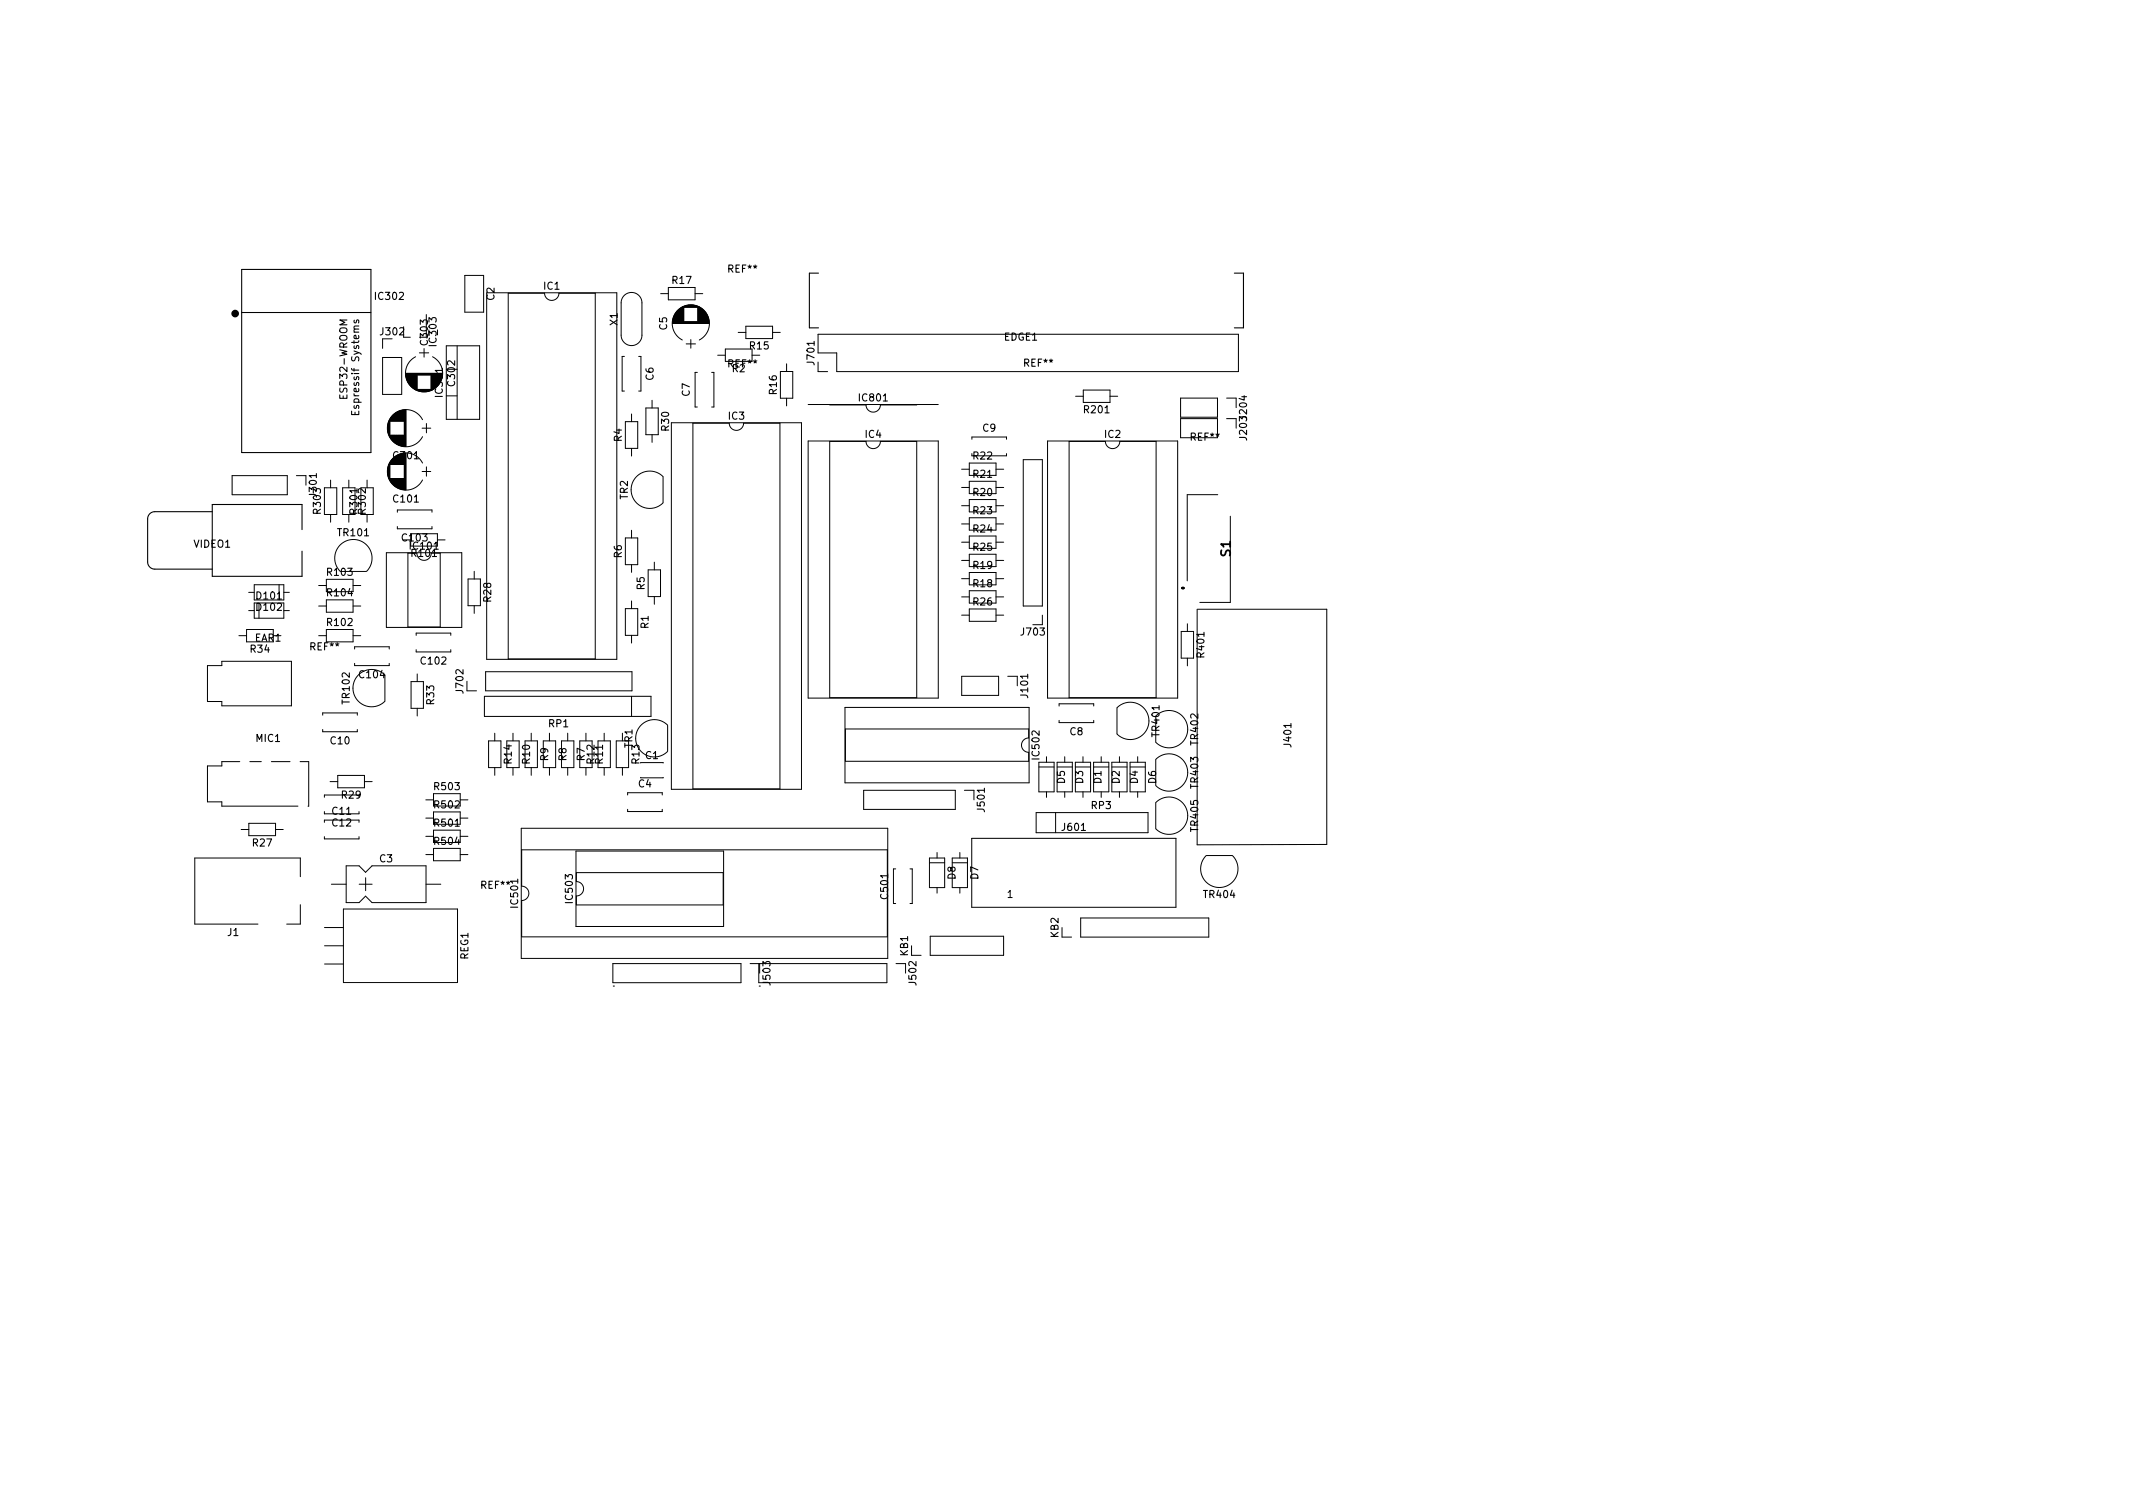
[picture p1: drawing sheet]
<svg xmlns="http://www.w3.org/2000/svg" width="297mm" height="210mm" viewBox="0 0 297 210" stroke-linecap="round" stroke-linejoin="round" font-family="sans-serif">
<defs><g id="words">
<text font-size="1.8" x="171.4" y="77.5" transform="rotate(-90 171.4 77.5)">S1</text>
<g font-size="1.4">
<text x="52.4" y="41.7">IC302</text>
<text x="68.9" y="41.8" transform="rotate(-90 68.9 41.8)">C2</text>
<text x="75.8" y="40.3">IC1</text>
<text x="93.7" y="39.5">R17</text>
<text x="101.5" y="37.9">REF**</text>
<text x="53.1" y="46.7">J302</text>
<text x="59.6" y="47.9" transform="rotate(-90 59.6 47.9)">C303</text>
<text x="86" y="45.3" transform="rotate(-90 86 45.3)">X1</text>
<text x="92.9" y="45.9" transform="rotate(-90 92.9 45.9)">C5</text>
<text x="139.8" y="47.4">EDGE1</text>
<text x="60.8" y="48.1" transform="rotate(-90 60.8 48.1)">IC303</text>
<text x="63.4" y="53.6" transform="rotate(-90 63.4 53.6)">C302</text>
<text x="91" y="52.9" transform="rotate(-90 91 52.9)">C6</text>
<text x="101.5" y="51.1">REF**</text>
<text x="102" y="51.8">R2</text>
<text x="104.5" y="48.6">R15</text>
<text x="113.4" y="50.7" transform="rotate(-90 113.4 50.7)">J701</text>
<text x="142.7" y="51">REF**</text>
<text x="48.4" y="55.2" transform="rotate(-90 48.4 55.2)">ESP32-WROOM</text>
<text x="50" y="57.3" transform="rotate(-90 50 57.3)">Espressif Systems</text>
<text x="61.7" y="55.1" transform="rotate(-90 61.7 55.1)">IC301</text>
<text x="93.2" y="59.9" transform="rotate(-90 93.2 59.9)">R30</text>
<text x="96" y="55.2" transform="rotate(-90 96 55.2)">C7</text>
<text x="101.5" y="58.4">IC3</text>
<text x="108.2" y="54.9" transform="rotate(-90 108.2 54.9)">R16</text>
<text x="119.7" y="55.9">IC801</text>
<text x="151.1" y="57.5">R201</text>
<text x="54.9" y="63.9">C301</text>
<text x="86.6" y="61.5" transform="rotate(-90 86.6 61.5)">R4</text>
<text x="120.5" y="61">IC4</text>
<text x="135.6" y="64">R22</text>
<text x="136.9" y="60.1">C9</text>
<text x="153.9" y="61">IC2</text>
<text x="165.9" y="61.3">REF**</text>
<text x="173.6" y="61.2" transform="rotate(-90 173.6 61.2)">J203J204</text>
<text x="44.1" y="69.1" transform="rotate(-90 44.1 69.1)">J301</text>
<text x="44.7" y="71.4" transform="rotate(-90 44.7 71.4)">R303</text>
<text x="49.8" y="71.4" transform="rotate(-90 49.8 71.4)">R301</text>
<text x="50.9" y="71.4" transform="rotate(-90 50.9 71.4)">R302</text>
<text x="54.9" y="70">C101</text>
<text x="87.4" y="69.5" transform="rotate(-90 87.4 69.5)">TR2</text>
<text x="135.6" y="71.6">R23</text>
<text x="135.6" y="66.5">R21</text>
<text x="135.6" y="69.1">R20</text>
<text x="27" y="76.2">VIDEO1</text>
<text x="47.1" y="74.7">TR101</text>
<text x="56.1" y="75.4">C103</text>
<text x="57.2" y="76.5">IC101</text>
<text x="57.4" y="77.5">R101</text>
<text x="86.6" y="77.7" transform="rotate(-90 86.6 77.7)">R6</text>
<text x="135.6" y="76.7">R25</text>
<text x="135.6" y="74.1">R24</text>
<text x="35.8" y="83.5">D101</text>
<text x="45.6" y="83">R104</text>
<text x="45.6" y="80.2">R103</text>
<text x="68.4" y="83.8" transform="rotate(-90 68.4 83.8)">R28</text>
<text x="89.8" y="82.1" transform="rotate(-90 89.8 82.1)">R5</text>
<text x="135.6" y="79.2">R19</text>
<text x="135.6" y="81.8">R18</text>
<text x="35.5" y="89.3">EAR1</text>
<text x="35.8" y="85">D102</text>
<text x="45.6" y="87.2">R102</text>
<text x="90.3" y="87.5" transform="rotate(-90 90.3 87.5)">R1</text>
<text x="135.6" y="84.3">R26</text>
<text x="142.3" y="88.5">J703</text>
<text x="34.9" y="90.9">R34</text>
<text x="43.3" y="90.5">REF**</text>
<text x="50.1" y="94.4">C104</text>
<text x="58.7" y="92.5">C102</text>
<text x="167.7" y="91.4" transform="rotate(-90 167.7 91.4)">R401</text>
<text x="48.7" y="97.9" transform="rotate(-90 48.7 97.9)">TR102</text>
<text x="60.5" y="98" transform="rotate(-90 60.5 98)">R33</text>
<text x="64.5" y="96.4" transform="rotate(-90 64.5 96.4)">J702</text>
<text x="76.4" y="101.3">RP1</text>
<text x="143.2" y="97" transform="rotate(-90 143.2 97)">J101</text>
<text x="35.7" y="103.3">MIC1</text>
<text x="46.1" y="103.6">C10</text>
<text x="71.3" y="106.3" transform="rotate(-90 71.3 106.3)">R14</text>
<text x="73.8" y="106.3" transform="rotate(-90 73.8 106.3)">R10</text>
<text x="76.3" y="105.9" transform="rotate(-90 76.3 105.9)">R9</text>
<text x="78.9" y="105.9" transform="rotate(-90 78.9 105.9)">R8</text>
<text x="81.4" y="105.9" transform="rotate(-90 81.4 105.9)">R7</text>
<text x="82.8" y="106.3" transform="rotate(-90 82.8 106.3)">R12</text>
<text x="84" y="106.3" transform="rotate(-90 84 106.3)">R11</text>
<text x="88.1" y="104.1" transform="rotate(-90 88.1 104.1)">TR1</text>
<text x="89" y="106.3" transform="rotate(-90 89 106.3)">R13</text>
<text x="89.9" y="105.7">C1</text>
<text x="144.8" y="105.6" transform="rotate(-90 144.8 105.6)">IC502</text>
<text x="149" y="102.4">C8</text>
<text x="161.5" y="102.5" transform="rotate(-90 161.5 102.5)">TR401</text>
<text x="166.9" y="103.6" transform="rotate(-90 166.9 103.6)">TR402</text>
<text x="179.8" y="103.9" transform="rotate(-90 179.8 103.9)">J401</text>
<text x="46.3" y="113.4">C11</text>
<text x="47.6" y="111.2">R29</text>
<text x="60.6" y="110">R503</text>
<text x="60.6" y="112.6">R502</text>
<text x="88.9" y="109.6">C4</text>
<text x="137.1" y="112.9" transform="rotate(-90 137.1 112.9)">J501</text>
<text x="148.3" y="109.1" transform="rotate(-90 148.3 109.1)">D5</text>
<text x="150.8" y="109.1" transform="rotate(-90 150.8 109.1)">D3</text>
<text x="152" y="112.6">RP3</text>
<text x="153.4" y="109.1" transform="rotate(-90 153.4 109.1)">D1</text>
<text x="155.9" y="109.1" transform="rotate(-90 155.9 109.1)">D2</text>
<text x="158.5" y="109.1" transform="rotate(-90 158.5 109.1)">D4</text>
<text x="161" y="109.1" transform="rotate(-90 161 109.1)">D6</text>
<text x="166.9" y="109.7" transform="rotate(-90 166.9 109.7)">TR403</text>
<text x="35.2" y="117.9">R27</text>
<text x="46.3" y="115.1">C12</text>
<text x="60.6" y="117.6">R504</text>
<text x="60.6" y="115.1">R501</text>
<text x="148" y="115.7">J601</text>
<text x="166.9" y="115.7" transform="rotate(-90 166.9 115.7)">TR405</text>
<text x="52.9" y="120.1">C3</text>
<text x="67.1" y="123.7">REF**</text>
<text x="79.8" y="125.6" transform="rotate(-90 79.8 125.6)">IC503</text>
<text x="123.7" y="125.1" transform="rotate(-90 123.7 125.1)">C501</text>
<text x="133.1" y="122.4" transform="rotate(-90 133.1 122.4)">D8</text>
<text x="136.2" y="122.4" transform="rotate(-90 136.2 122.4)">D7</text>
<text x="140.3" y="125">1</text>
<text x="167.7" y="125">TR404</text>
<text x="31.7" y="130.3">J1</text>
<text x="72.1" y="126.2" transform="rotate(-90 72.1 126.2)">IC501</text>
<text x="147.4" y="130.5" transform="rotate(-90 147.4 130.5)">KB2</text>
<text x="65.2" y="133.6" transform="rotate(-90 65.2 133.6)">REG1</text>
<text x="107.3" y="137.1" transform="rotate(-90 107.3 137.1)">J503</text>
<text x="126.4" y="133.1" transform="rotate(-90 126.4 133.1)">KB1</text>
<text x="127.6" y="137.1" transform="rotate(-90 127.6 137.1)">J502</text>
</g>
</g></defs>
<g fill="none" stroke="#000" stroke-width=".14">
<path d="M64.7 38.3h2.6v5.2h-2.6zM53.3 49.8h2.6v5.1h-2.6zM53.3 47.2v1.3M54 59.3v.7M54 59.1v1.1M54.1 58.9v1.4M54.1 58.8v1.6M54.1 58.7v1.9M54.2 58.6v2M54.2 58.5v2.2M54.3 58.4v2.4M54.3 58.4v2.5"/>
<path d="M54.3 58.3v.3M54.4 58.2v.4M54.5 58.1v.5M54.5 58v.6M54.6 58v.6M54.6 57.9v.7M54.7 57.9v.7M54.7 57.8v.8M54.8 57.8v.8M54.8 57.7v.9M54.9 57.7v.9M54.9 57.6v1"/>
<path d="M55 57.6v1M55.1 57.5v1.1M55.2 57.5v1.1M55.2 57.4v1.2M55.3 57.4v1.2M55.4 57.3v1.3M55.5 57.3v1.3M55.6 57.3v1.3M55.6 57.2v1.4M55.7 57.2v1.4M55.8 57.2v1.4M55.9 57.2v1.4"/>
<path d="M55.9 57.1v1.5M56 57.1v1.5M56.1 57.1v1.5M56.2 57.1v1.5M56.2 47h.9M56.3 57.1v1.5M56.3 57.1v5.1M56.4 57.1v5.1M56.5 57.1v5.1M56.5 52h5.1M56.5 52.1h5.1M56.5 52.2h5.1"/>
<path d="M56.5 52.3h1.6M56.5 52.4h1.6M56.5 52.5h1.6M56.6 52.5h1.5M56.6 52.6h1.5M56.6 52.7h1.5M56.6 52.8h1.5M56.7 52.9h1.4M56.7 53h1.4M56.7 53.1h1.4M56.8 53.1h1.3M56.8 53.2h1.3"/>
<path d="M56.8 53.3h1.3M56.9 53.3h1.2M56.9 53.4h1.2M57 53.5h1.1M57.1 53.6h1M57.1 53.7h1M57.2 53.7h.9M57.2 53.8h.9M57.3 53.8h.8M57.3 53.9h.8M57.4 53.9h.7M57.4 54h.7"/>
<path d="M57.5 54h.6M57.6 54.1h.5M57.7 54.1h.4M57.7 54.2h.4M57.8 54.2h2.5M57.9 54.3h2.3M57.9 49.7a2.59 2.59 0 0 0 0 4.6M58 54.3h2.1M58.1 54.4h1.9M58.2 54.4h1.7M58.3 54.5h1.5M58.4 49.1h1.3"/>
<path d="M58.5 54.5h1.1M58.7 54.5h.7M58.8 59.6h1.2M58.8 58.4a2.59 2.59 0 0 0-3.9-.8 2.59 2.59 0 0 0 0 4 2.59 2.59 0 0 0 3.9-.8M59.1 48.5v1.2M59.4 43.8v3.2M59.4 59v1.3M60 54.2h.4M60 54.1h.4M60 54.1h.5M60 54.1h.6M60 54h.6"/>
<path d="M60 54h.7M60 53.9h.7M60 53.9h.8M60 53.8h.8M60 53.8h.9M60 53.7h.9M60 53.7h1M60 53.6h1M60 53.6h1.1M60 53.5h1.1M60 53.4h1.2M60 53.3h1.2"/>
<path d="M60 53.3h1.3M60 53.2h1.3M60 53.1h1.3M60 53.1h1.4M60 53h1.4M60 52.9h1.4M60 52.9h1.5M60 52.8h1.5M60 52.7h1.5M60 52.6h1.5M60 52.5h1.5M60 52.5h1.6"/>
<path d="M60 52.4h1.6M60 52.3h1.6M60.2 49.7a2.59 2.59 0 0 1 0 4.6M60.2 54.3a2.59 2.59 0 0 1-2.3 0M62.1 55.1h1.6M62.1 48.2h4.7v10.2h-4.7zM63.7 48.2v10.2M67.8 40.8h18.1v51h-18.1zM70.8 40.8h5a1 1 0 0 0 1 1 1 1 0 0 0 1-1h5.1v50.9h-12.1zM86.9 41.1a1.45 1.45 0 0 1 1.6-.3 1.45 1.45 0 0 1 .9 1.4v4.5a1.45 1.45 0 0 1-1.5 1.4 1.45 1.45 0 0 1-1.4-1.4v-4.7l.1-.4zM87 49.6h-.4v4.9h.4M87.1 58.7h1.7v3.7h-1.7z"/>
<path d="M87.9 57.6v1.1M88.9 49.6h.4v4.9h-.4M89.9 56.8h1.8v3.7h-1.8zM90.8 55.7v1.1M92 40.9h1.1M93.1 40h3.7v1.7h-3.7zM93.5 58.9h18.1v51h-18.1zM93.7 45h5.1M93.7 44.9h5.1M93.7 44.9h5M93.7 44.8h5M93.7 44.8h1.5"/>
<path d="M93.7 44.7h1.5M93.7 44.6h1.5M93.7 44.5h1.5M93.7 44.4h1.5M93.8 44.3h1.4M93.8 44.2h1.4M93.8 44.1h1.4M93.9 44h1.3M93.9 43.9h1.3M93.9 43.8h1.3M94 43.8h1.2M94 43.7h1.2"/>
<path d="M94.1 43.6h1.1M94.1 43.5h1.1M94.2 43.5h1M94.2 43.4h1M94.3 43.4h.9M94.3 43.3h.9M94.4 43.2h.8M94.5 43.2h.7M94.5 43.1h.7M94.6 43h.6M94.7 43h.5M94.8 42.9h.4"/>
<path d="M94.9 42.8h.3M94.9 42.8h2.6M95 42.8h2.4M95 47.3a2.59 2.59 0 0 1-.8-3.9 2.59 2.59 0 0 1 4 0 2.59 2.59 0 0 1-.8 3.9M95.1 42.7h2.2M95.2 42.7h2M95.3 42.6h1.8M95.4 42.6h1.6M95.5 42.6h1.4M95.6 47.9h1.3M95.6 42.5h1.2M95.8 42.5h.8"/>
<path d="M96.2 47.3v1.2M96.5 58.9h5.1a1 1 0 0 0 1 1 1 1 0 0 0 1-1h5v50.9h-12.1zM96.8 40.9h1.1M97.1 51.9h-.3v4.8h.3M97.2 42.8h.3M97.2 42.9h.4M97.2 42.9h.5M97.2 43h.5M97.2 43h.6M97.2 43.1h.7M97.2 43.2h.7M97.2 43.2h.8"/>
<path d="M97.2 43.3h.9M97.2 43.4h.9M97.2 43.4h1M97.2 43.5h1M97.2 43.5h1.1M97.2 43.6h1.1M97.2 43.7h1.2M97.2 43.8h1.2M97.2 43.8h1.3M97.2 43.9h1.3M97.2 44h1.3M97.2 44h1.4"/>
<path d="M97.2 44.1h1.4M97.2 44.2h1.4M97.2 44.3h1.4M97.2 44.3h1.5M97.2 44.4h1.5M97.2 44.5h1.5M97.2 44.6h1.5M97.2 44.7h1.5M97.2 44.8h1.5M99.1 51.9h.3v4.8h-.3M99.9 49.5h1.1M101 48.6h3.7v1.7h-3.7z"/>
<path d="M102.8 46.3h1.1M103.9 45.4h3.7v1.7h-3.7zM104.7 49.5h1.1M107.6 46.3h1.1M108.7 51.7h1.7v3.7h-1.7zM109.5 50.7v1M109.5 55.4v1.1M112.5 56.3h18.2M113.9 46.5h58.6v5.2h-56v-2.6h-2.6zM113.9 50.4v1.3h1.4M115.5 56.4h5.1a1 1 0 0 0 1 1 1 1 0 0 0 1-1h5.1M149.8 55.2h1.1"/>
<path d="M150.9 54.3h3.7v1.7h-3.7zM154.6 55.2h1M164.4 55.4h5.1v2.7h-5.1zM164.4 58.3h5.1v2.7h-5.1zM170.8 55.4h1.3v1.4M170.8 58.3h1.3v1.3M32.3 66.2h7.7v2.7h-7.7zM41.3 66.2h1.3v1.4M45.2 67.9h1.7v3.7h-1.7zM46 66.9v1M46 71.6v1.1M47.4 79.6a2.6 2.6 0 0 1 0-3.7 2.6 2.6 0 0 1 3.7 0 2.6 2.6 0 0 1 0 3.7"/>
<path d="M47.4 79.6h3.6M47.7 67.9h1.7v3.7h-1.7zM48.6 66.9v1M48.6 71.6v1.1M50.3 67.9h1.7v3.7h-1.7zM51.1 66.9v1M51.1 71.6v1.1M53.8 77h10.5v10.4h-10.5zM54 65.3v.7M54 65.1v1.1M54.1 64.9v1.5M54.1 64.8v1.7"/>
<path d="M54.1 64.7v1.9M54.2 64.6v2.1M54.2 64.5v2.3M54.2 66.8a2.59 2.59 0 0 0 4.6 0M54.2 64.5a2.59 2.59 0 0 0 0 2.3M54.3 64.5v2.3M54.3 64.4v2.5M54.3 60.6v.3M54.3 64.3v.4M54.3 66.6v.4M54.4 60.6v.4M54.4 64.3v.4"/>
<path d="M54.4 66.6v.4M54.4 60.6v.5M54.4 64.2v.5M54.4 66.6v.5M54.5 60.6v.5M54.5 64.1v.6M54.5 66.6v.6M54.5 60.6v.6M54.5 64v.7M54.5 66.6v.7M54.6 60.6v.7M54.6 64v.7"/>
<path d="M54.6 66.6v.7M54.6 66.6v.8M54.7 60.6v.8M54.7 63.9v.8M54.7 66.6v.8M54.7 63.8v.9M54.7 66.6v.9M54.8 60.6v.9M54.8 63.8v.9M54.8 66.6v.9M54.8 66.6v1M54.9 60.6v1"/>
<path d="M54.9 63.7v1M54.9 66.6v1M54.9 66.6v1.1M55 60.6v1M55 63.6v1.1M55 66.6v1.1M55 60.6v1.1M55.1 60.6v1.1M55.1 63.6v1.1M55.1 66.6v1.1M55.1 63.5v1.2M55.1 66.6v1.2"/>
<path d="M55.1 60.6v1.2M55.2 60.6v1.2M55.2 63.5v1.2M55.2 66.6v1.2M55.3 60.6v1.2M55.3 63.4v1.3M55.3 66.6v1.3M55.3 60.6v1.3M55.3 71.3v-.3h4.9v.3M55.3 73.3v.3h4.9v-.3M55.4 60.6v1.3M55.4 63.4v1.3"/>
<path d="M55.4 66.6v1.3M55.5 60.6v1.3M55.5 63.3v1.4M55.5 66.6v1.4M55.5 60.6v1.4M55.6 60.6v1.4M55.6 63.3v1.4M55.6 66.6v1.4M55.7 60.6v1.4M55.7 63.3v1.4M55.7 66.6v1.4M55.7 63.2v1.5"/>
<path d="M55.7 66.6v1.5M55.8 60.6v1.5M55.8 63.2v1.5M55.8 66.6v1.5M55.9 60.6v1.5M55.9 63.2v1.5M55.9 66.6v1.5M56 60.6v1.5M56 63.2v1.5M56 66.6v1.5M56 66.6v1.6M56.1 60.6v1.5"/>
<path d="M56.1 63.1v1.6M56.1 66.6v1.6M56.2 60.6v1.5M56.2 63.1v1.6M56.2 66.6v1.6M56.2 60.6v1.6M56.3 60.6v1.6M56.3 63.1v1.6M56.3 66.6v1.6M56.3 63.1v5.1M56.4 63.1v5.1M56.5 63.1v5.1"/>
<path d="M56.8 77v10.3h4.5v-10.3h-1.2M57.2 74.3h3.7v1.7h-3.7zM58.8 65.7h1.2M58.8 64.5a2.59 2.59 0 0 0-4.6 0M59.4 65v1.3M60.9 75.2h1.1M66 79.6v1M87.1 74.9h1.7v3.7h-1.7zM87.9 62.4v1.1M87.9 73.8v1.1M87.9 78.6v1.1M90.3 79.4h1.7v3.7h-1.7z"/>
<path d="M90.8 60.5v1.1M91.1 78.3v1.1M92.3 66.4a2.6 2.6 0 0 0-3.7 0 2.6 2.6 0 0 0 0 3.6 2.6 2.6 0 0 0 3.7 0M92.3 66.4v3.6M112.5 61.4h18.2v35.8h-18.2zM115.5 61.5h5.1a1 1 0 0 0 1 1 1 1 0 0 0 1-1h5.1v35.6h-12.2zM133.9 78h1.1M133.9 75.5h1.1M133.9 73h1.1M133.9 65.3h1.1M133.9 67.9h1.1M133.9 70.4h1.1"/>
<path d="M135 79.7h3.7v1.7h-3.7zM135 64.5h3.7v1.7h-3.7zM135 67h3.7v1.7h-3.7zM135 69.6h3.7v1.7h-3.7zM135 72.1h3.7v1.7h-3.7zM135 74.6h3.7v1.8h-3.7zM135 77.2h3.7v1.7h-3.7zM135.3 61.2v-.3h4.9v.3M138.7 78h1.1M138.7 75.5h1.1M138.7 73h1.1M138.7 65.3h1.1"/>
<path d="M138.7 67.9h1.1M138.7 70.4h1.1M140.2 63.2v.3h-4.9M142.5 64h2.7v20.4h-2.7zM145.9 61.4h18.1v35.8h-18.1zM148.9 61.5h5a1 1 0 0 0 1 1 1 1 0 0 0 1-1h5.1v35.6h-12.1zM169.6 68.9h-4.3v12M171.3 71.9v12h-4.2M28.9 92.7h2v-.6h9.7v6.2h-9.7v-.6h-2zM33.3 88.5h1M34.3 87.7h3.8v1.7h-3.8zM34.6 82.5h.8"/>
<path d="M34.6 85h.8M35.4 81.4h4.1v2.1h-4.1zM35.4 84h4.1v2.1h-4.1zM36.1 84v2.1M38.9 81.4v2.1M39.5 82.5h.8M39.5 85h.8M44.4 84.4h1M44.4 81.5h1M44.4 88.5h1M44.9 99.6v-.3h4.9v.3M45.4 83.5h3.8v1.7h-3.8z"/>
<path d="M45.4 80.7h3.8v1.7h-3.8zM45.4 87.7h3.8v1.7h-3.8zM49.2 84.4h1M49.2 81.5h1M49.2 88.5h1M49.4 90.4v-.3h4.8v.3M49.4 92.4v.3h4.8v-.3M53.6 94a2.6 2.6 0 0 0-3.7 0 2.6 2.6 0 0 0 0 3.7 2.6 2.6 0 0 0 3.7 0M53.6 94v3.6M57.2 94.9h1.8v3.7h-1.8zM58 90.5v.3h4.8v-.3M58 88.5v-.3h4.8v.3"/>
<path d="M58.1 93.8v1.1M58.1 98.6v1.1M65 96.2h1.4M65.2 80.6h1.7v3.7h-1.7zM66 84.3v1.1M67.5 97h23.2v2.8h-23.2zM67.6 93.5h20.4v2.7h-20.4zM87.1 84.7h1.7v3.8h-1.7zM87.9 83.7v1M87.9 88.5v1M87.9 97v2.8M91.1 83.1v1"/>
<path d="M117.7 98.5h25.6v10.5h-25.6zM133.9 85.7h1.1M133.9 80.6h1.1M133.9 83.1h1.1M133.9 94.2h5.2v2.6h-5.2zM135 82.3h3.7v1.7h-3.7zM135 84.8h3.7v1.7h-3.7zM138.7 85.7h1.1M138.7 80.6h1.1M138.7 83.1h1.1M140.3 94.2h1.4v1.3M145.2 85.7v1.3h-1.4"/>
<path d="M147.5 98.3v-.3h4.8v.3M155.6 98.6v3.6M155.6 98.5a2.6 2.6 0 0 1 3.6 0 2.6 2.6 0 0 1 0 3.7 2.6 2.6 0 0 1-3.6 0M160.9 99.7v3.6M161 99.7a2.6 2.6 0 0 1 3.6 0 2.6 2.6 0 0 1 0 3.7 2.6 2.6 0 0 1-3.6 0M164.5 87.9h1.7v3.7h-1.7zM165.4 86.9v1M165.4 91.6v1.1M166.7 84.8v32.8h18.1v-32.8h-18M33.4 106.1h-2.5v.6h-2v5h2v.6h10.6M33.6 115.5h1.1M34.7 114.6h3.7v1.8h-3.7z"/>
<path d="M34.8 106.1h1.6M37.8 106.1h2.6M38.4 115.5h1M41.8 106.1h1.2v6.2h-.1M44.9 101.6v.3h4.9v-.3M45.2 113v.3h4.8v-.3M45.2 114.5v-.3h4.8v.3M45.2 116.5v.3h4.8v-.3M46 108.8h1M47 108h3.8v1.7h-3.8zM50 110.7h-4.8v.3M50.8 108.8h1"/>
<path d="M59.3 119h1.1M59.3 111.4h1.1M59.3 113.9h1.1M59.3 116.5h1.1M60.4 110.5h3.7v1.7h-3.7zM60.4 113.1h3.7v1.7h-3.7zM60.4 115.6h3.7v1.7h-3.7zM60.4 118.1h3.7v1.8h-3.7zM64.1 119h1.1M64.1 111.4h1.1M64.1 113.9h1.1M64.1 116.5h1.1"/>
<path d="M68 103.2h1.8v3.7h-1.8zM68.9 102.1v1.1M68.9 106.9v1.1M70.6 103.2h1.7v3.7h-1.7zM71.4 102.1v1.1M71.4 106.9v1.1M72.6 115.3h51v18.2h-51zM72.6 118.3h51v12.2h-51v-5.1a1 1 0 0 0 1-1 1 1 0 0 0-1-1zM73.1 103.2h1.7v3.7h-1.7zM74 102.1v1.1M74 106.9v1.1M75.7 103.2h1.7v3.7h-1.7z"/>
<path d="M76.5 102.1v1.1M76.5 106.9v1.1M78.2 103.2h1.7v3.7h-1.7zM79.1 102.1v1.1M79.1 106.9v1.1M80.2 118.5h20.6v10.5h-20.6zM80.7 103.2h1.8v3.7h-1.8zM81.6 102.1v1.1M81.6 106.9v1.1M83.3 103.2h1.7v3.7h-1.7zM84.1 102.1v1.1M84.1 106.9v1.1"/>
<path d="M85.8 103.2h1.7v3.7h-1.7zM86.7 106.9v1.1M87.4 110.7v-.3h4.8v.3M87.4 112.7v.3h4.8v-.3M89.2 106.2h3.1M92.3 108.2l-3.1 .1M93 101a2.6 2.6 0 0 0-3.7 0 2.6 2.6 0 0 0 0 3.6 2.6 2.6 0 0 0 3.7 0M93 101v3.6M120.3 110h12.7v2.7h-12.7zM129.4 119.5h2.2v4.1h-2.2zM130.5 118.7v.8M132.6 119.5h2.1v4.1h-2.1z"/>
<path d="M133.7 118.7v.8M134.3 110h1.3v1.4M135.3 116.7h28.5v9.6h-28.5zM143.3 102.8a1 1 0 0 0-1 1 1 1 0 0 0 1 1M143.3 101.5h-25.6v4.5h25.6M144.3 113.1h15.6v2.8h-15.6zM144.7 106.1h2.1v4.2h-2.1zM144.7 106.8h2.1M145.7 105.4v.7M145.7 110.3v.7M147 113.1v2.8M147.2 106.1h2.1v4.2h-2.1z"/>
<path d="M147.2 106.8h2.1M147.5 100.3v.3h4.8v-.3M148.3 105.4v.7M148.3 110.3v.7M149.8 106.1h2.1v4.2h-2.1zM149.8 106.8h2.1M150.8 105.4v.7M150.8 110.3v.7M152.3 106.1h2.1v4.2h-2.1zM152.3 106.8h2.1M153.4 105.4v.7M153.4 110.3v.7"/>
<path d="M154.8 106.1h2.2v4.2h-2.2zM154.8 106.8h2.2M155.9 105.4v.7M155.9 110.3v.7M157.4 106.1h2.1v4.2h-2.1zM157.4 106.8h2.1M158.4 105.4v.7M158.4 110.3v.7M160.9 105.8v3.6M160.9 111.8v3.6M161 105.7a2.6 2.6 0 0 1 3.6 0 2.6 2.6 0 0 1 0 3.7 2.6 2.6 0 0 1-3.6 0M161 111.7a2.6 2.6 0 0 1 3.6 0 2.6 2.6 0 0 1 0 3.7 2.6 2.6 0 0 1-3.6 0"/>
<path d="M168 119.1a2.6 2.6 0 0 0 0 3.7 2.6 2.6 0 0 0 3.6 0 2.6 2.6 0 0 0 0-3.7M168 119.1h3.6M41.8 122.1v-2.6h-14.7v9.2h8.8M41.8 126v2.7h-1.9M45.2 129.2h2.6M45.2 131.7h2.6M45.2 134.2h2.6M46.1 123.1h2.1M47.8 126.6h15.9v10.2h-15.9zM48.2 120.6h1.8l.9 .9 .9-.9h7.5v5.1h-7.5l-.9-.9-.9 .9h-1.8zM50 123.1h1.8M50.9 122.2v1.8"/>
<path d="M59.3 123.1h2.1M80.3 122.8a1 1 0 0 1 1 1 1 1 0 0 1-1 1M80.3 121.5h20.4v4.5h-20.4M85.3 134.2h17.9v2.6h-17.9zM104.5 134.2h19v2.6h-17.8v-2.6M105.8 134.2v1.3M124.7 121h-.3v4.8h.3M124.8 134.2h1.3v1.3M126.7 121h.3v4.8h-.3M126.9 131.7v1.3h1.4M129.4 120.1h2.2M129.5 130.4h10.3v2.6h-10.3z"/>
<path d="M130.5 123.6v.8M132.6 120.1h2.1M133.7 123.6v.8M147.9 129.2v1.3h1.3M150.5 127.8h17.8v2.7h-17.8z"/>
</g>
<g fill="#000" stroke="#000" stroke-width=".14">
<circle cx="164.6" cy="81.9" r=".1"/>
<circle cx="164.8" cy="81.9" r=".1"/>
</g>
<circle cx="164.7" cy="81.9" r=".1" fill="none" stroke="#000" stroke-width=".2"/>
<path d="M33.7 37.5h18v25.5h-18zM114 38h-1.3v7.7h1.3M171.9 38h1.3v7.7h-1.3M33.7 43.5h18M29.6 71.2h-8a1 1 0 0 0-1 1v6a1 1 0 0 0 1 1h8M42.1 73.7v-3.5h-12.5v10h12.5v-3.5M85.4 137.3h.2M105.7 137.3h.2" fill="none" stroke="#000" stroke-width=".15"/>
<circle cx="32.7" cy="43.7" r=".28" fill="none" stroke="#000" stroke-width=".5"/>
<use href="#words"/>
</svg>
